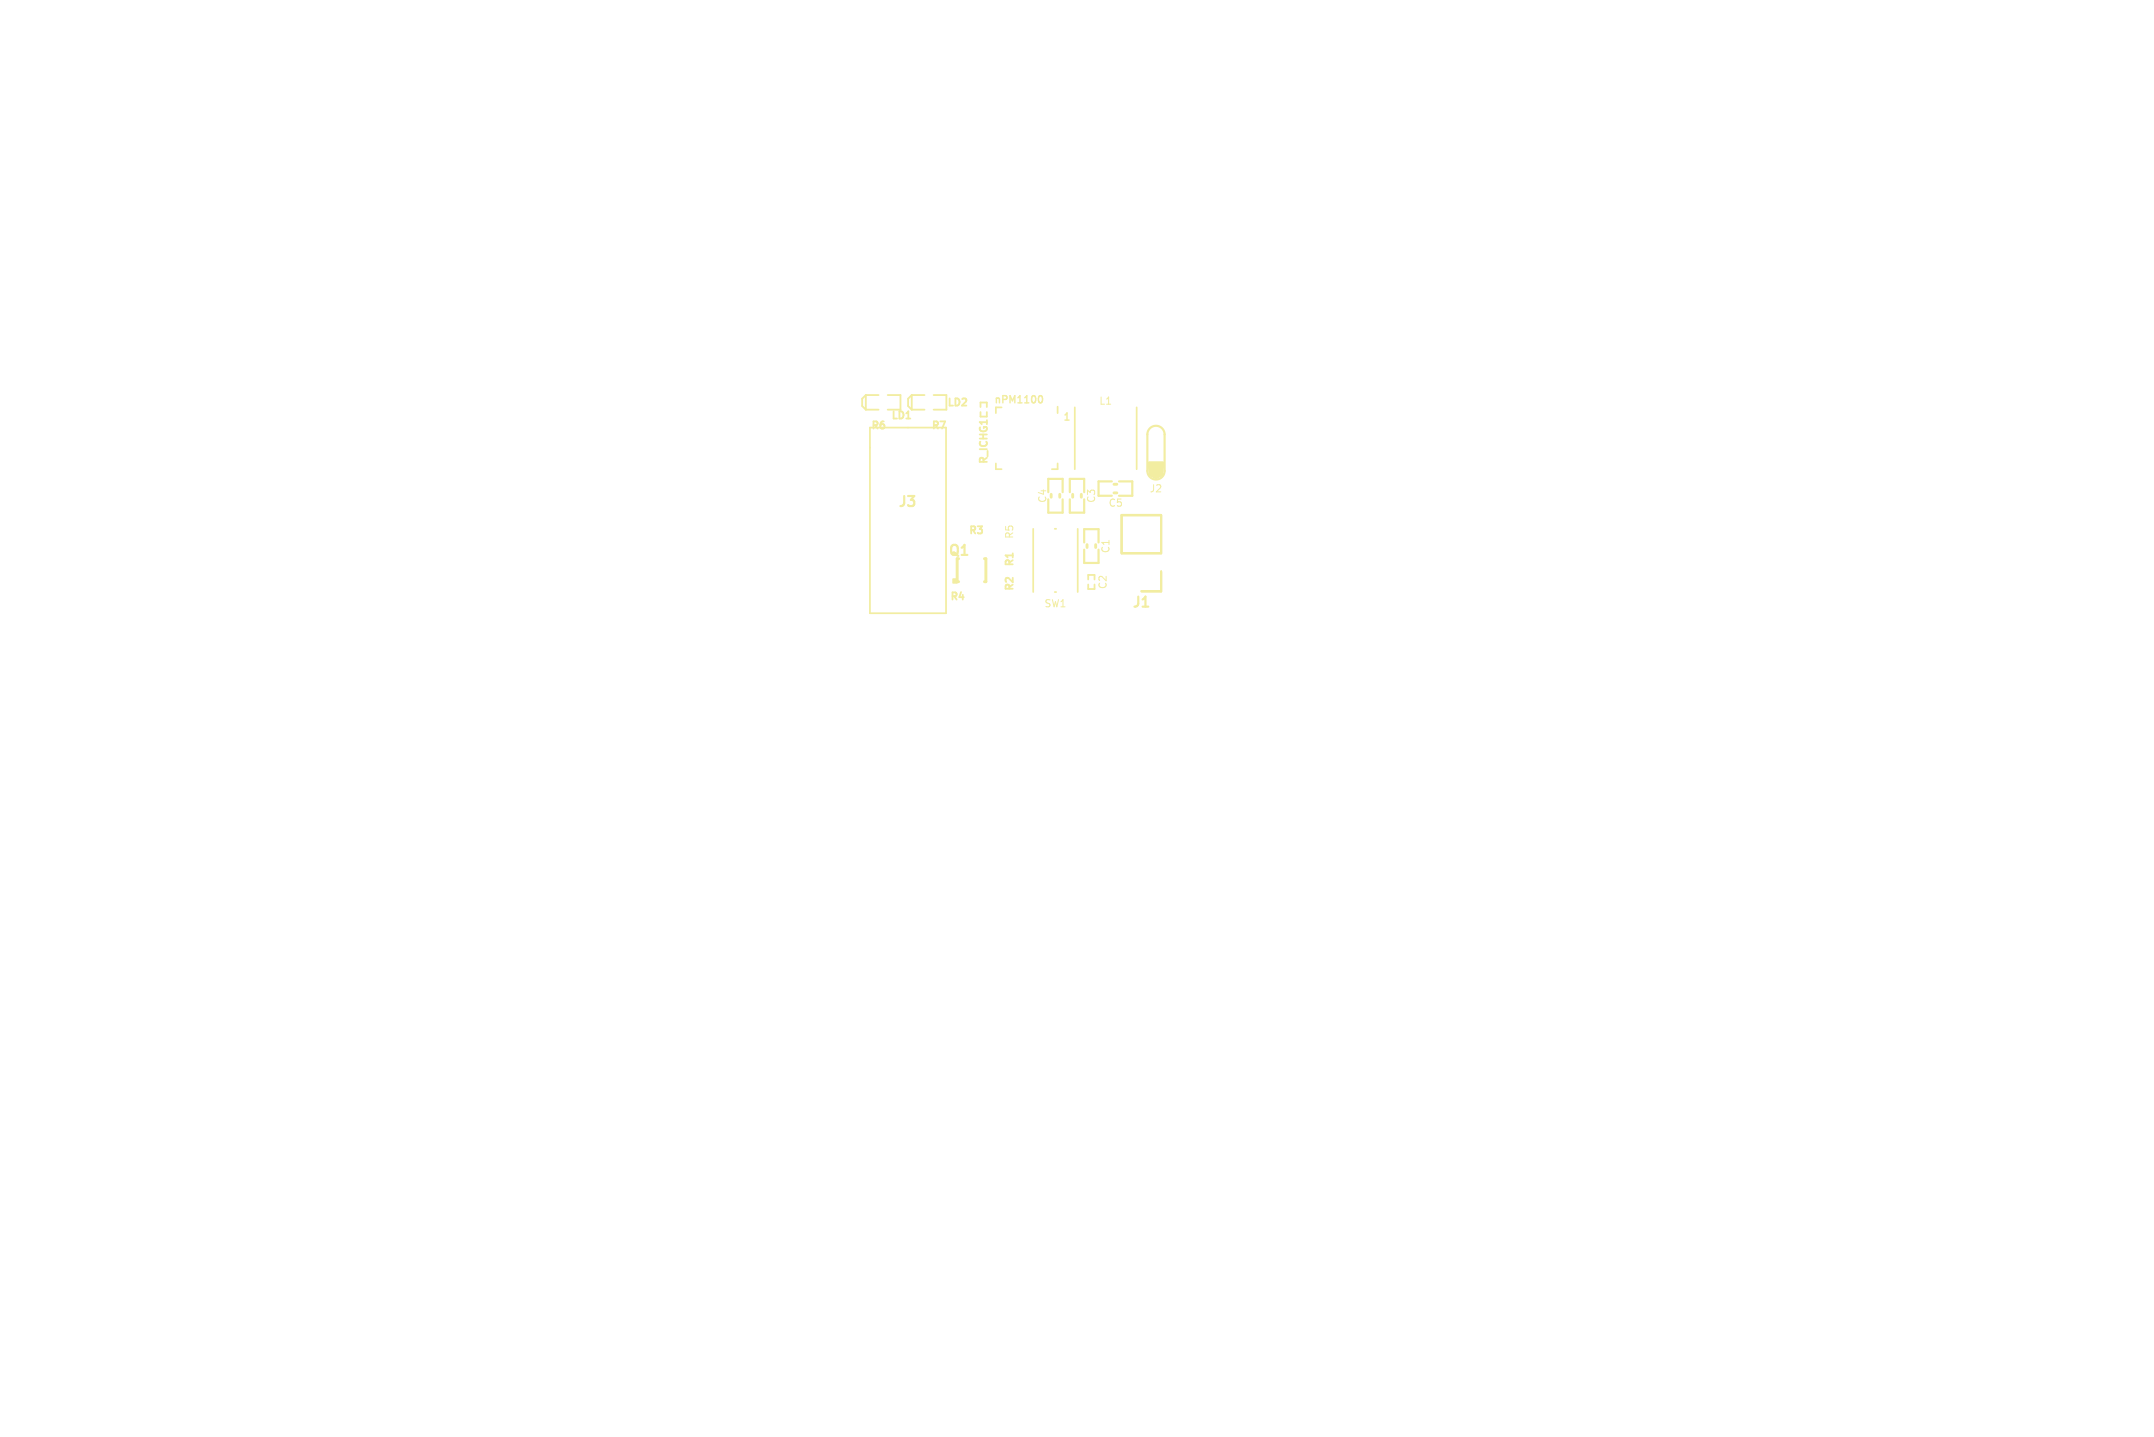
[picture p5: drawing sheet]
<svg xmlns="http://www.w3.org/2000/svg" width="150mm" height="100mm" viewBox="0 0 150 100" stroke-linecap="round" stroke-linejoin="round" font-family="sans-serif">
<defs><g id="words">
<g font-size="1" fill="#f2eda1">
<text x="62.4" y="35.5">J3</text>
<text x="65.9" y="38.9">Q1</text>
<text x="78.7" y="42.5">J1</text>
</g>
<g font-size=".7" fill="#f2eda1">
<text x="62" y="29.3">LD1</text>
<text x="65.9" y="28.4">LD2</text>
<text x="69.2" y="28.1">nPM1100</text>
<text x="74" y="29.3">1</text>
<text x="76.5" y="28.2">L1</text>
<text x="60.6" y="30">R6</text>
<text x="64.8" y="30">R7</text>
<text x="68.9" y="32.4" transform="rotate(-90 68.9 32.4)">R_ICHG1</text>
<text x="72.9" y="35" transform="rotate(-90 72.9 35)">C4</text>
<text x="76.3" y="35" transform="rotate(-90 76.3 35)">C3</text>
<text x="77.2" y="35.3">C5</text>
<text x="80" y="34.3">J2</text>
<text x="66.1" y="41.9">R4</text>
<text x="67.4" y="37.3">R3</text>
<text x="70.6" y="37.5" transform="rotate(-90 70.6 37.5)">R5</text>
<text x="70.7" y="41.2" transform="rotate(-90 70.7 41.2)">R2</text>
<text x="70.7" y="39.5" transform="rotate(-90 70.7 39.5)">R1</text>
<text x="77.1" y="41" transform="rotate(-90 77.1 41)">C2</text>
<text x="77.3" y="38.5" transform="rotate(-90 77.3 38.5)">C1</text>
<text x="72.7" y="42.3">SW1</text>
</g>
</g></defs>
<path d="M72.4 27.6h.1M72.5 27.6h.1M72.6 27.6a.24 .24 0 0 1 0 .3 .24 .24 0 0 1-.2 .1" fill="none" stroke="#f2eda1" stroke-width=".1"/>
<g fill="none" stroke="#f2eda1" stroke-width=".13">
<path d="M60.3 28.5h.9M60.3 27.5h.9M60.3 27.5v1M60.3 27.5l-.3 .2v.6l.3 .2M61.8 27.5h.9v1h-.9M63.1 29.1h.3M63.5 28.5h.9M63.5 27.5h.9M63.5 27.5v1M63.5 27.5l-.3 .2v.6l.3 .2M65 27.5h.9v1h-.9M68.3 28.3v-.3h.4v.3"/>
<path d="M68.3 28.7v.3h.4v-.3M68.7 29.2v.3M70.5 38.5v.3M75.8 40.3v-.3h.4v.3M75.8 40.7v.3h.4v-.3"/>
</g>
<path d="M73 34.8v.9h1v-.9M73 34.3v-1h1v1M74.5 34.3v-1h1v1M74.5 34.8v.9h1v-.9M75.5 37.8v-1h1v1M75.5 38.3v.9h1v-.9M77.4 33.5h-.9v1h.9M77.9 33.5h.9v1h-.9M80.1 29.8a.6 .6 0 0 1 .6-.1 .6 .6 0 0 1 .4 .5v2.6a.6 .6 0 0 1-.6 .6 .6 .6 0 0 1-.6-.6v-2.6zM79.6 42.2h.4" fill="none" stroke="#f2eda1" stroke-width=".15"/>
<path d="M66.7 38.9v1.6h.1M68.6 38.9h.1v1.6h-.1M73.8 34.4v.2M74.7 34.4v.2M75.3 34.4v.2M75.7 37.9v.2M76.3 37.9v.2M77.6 34.3h.2M77.6 33.7h.2" fill="none" stroke="#f2eda1" stroke-width=".2"/>
<g fill="none" stroke="#f2eda1" stroke-width=".12">
<path d="M60.6 29.8h5.3v12.9h-5.3zM69.4 32.3v.4h.4M69.4 28.4v.4M71.9 36.8v4.4M73.4 36.8h.1M73.6 32.3v.4h-.4M73.6 28.3v.5M74.8 28.3v4.4M75 36.8v4.4M78.1 38.5h2.8M78.1 35.9h2.8M78.1 38.5v-2.6h2.8v2.6h-2.8v-2.7h2.8v2.7"/>
<path d="M79.2 28.3v4.4M80.9 39.7v1.5h-1.4M80.9 39.8v1.4h-1.4M73.4 41.2h.1M79.5 41.1h1.4"/>
</g>
<path d="M66.4 40.3h.3v.3h-.3z" fill="#f2eda1" stroke="#f2eda1" stroke-width=".07"/>
<path d="M80 32.1h1l.1 .1-.1 .9-.5 .3-.4-.3-.2-.9z" fill="#f2eda1"/>
<use href="#words"/>
</svg>
